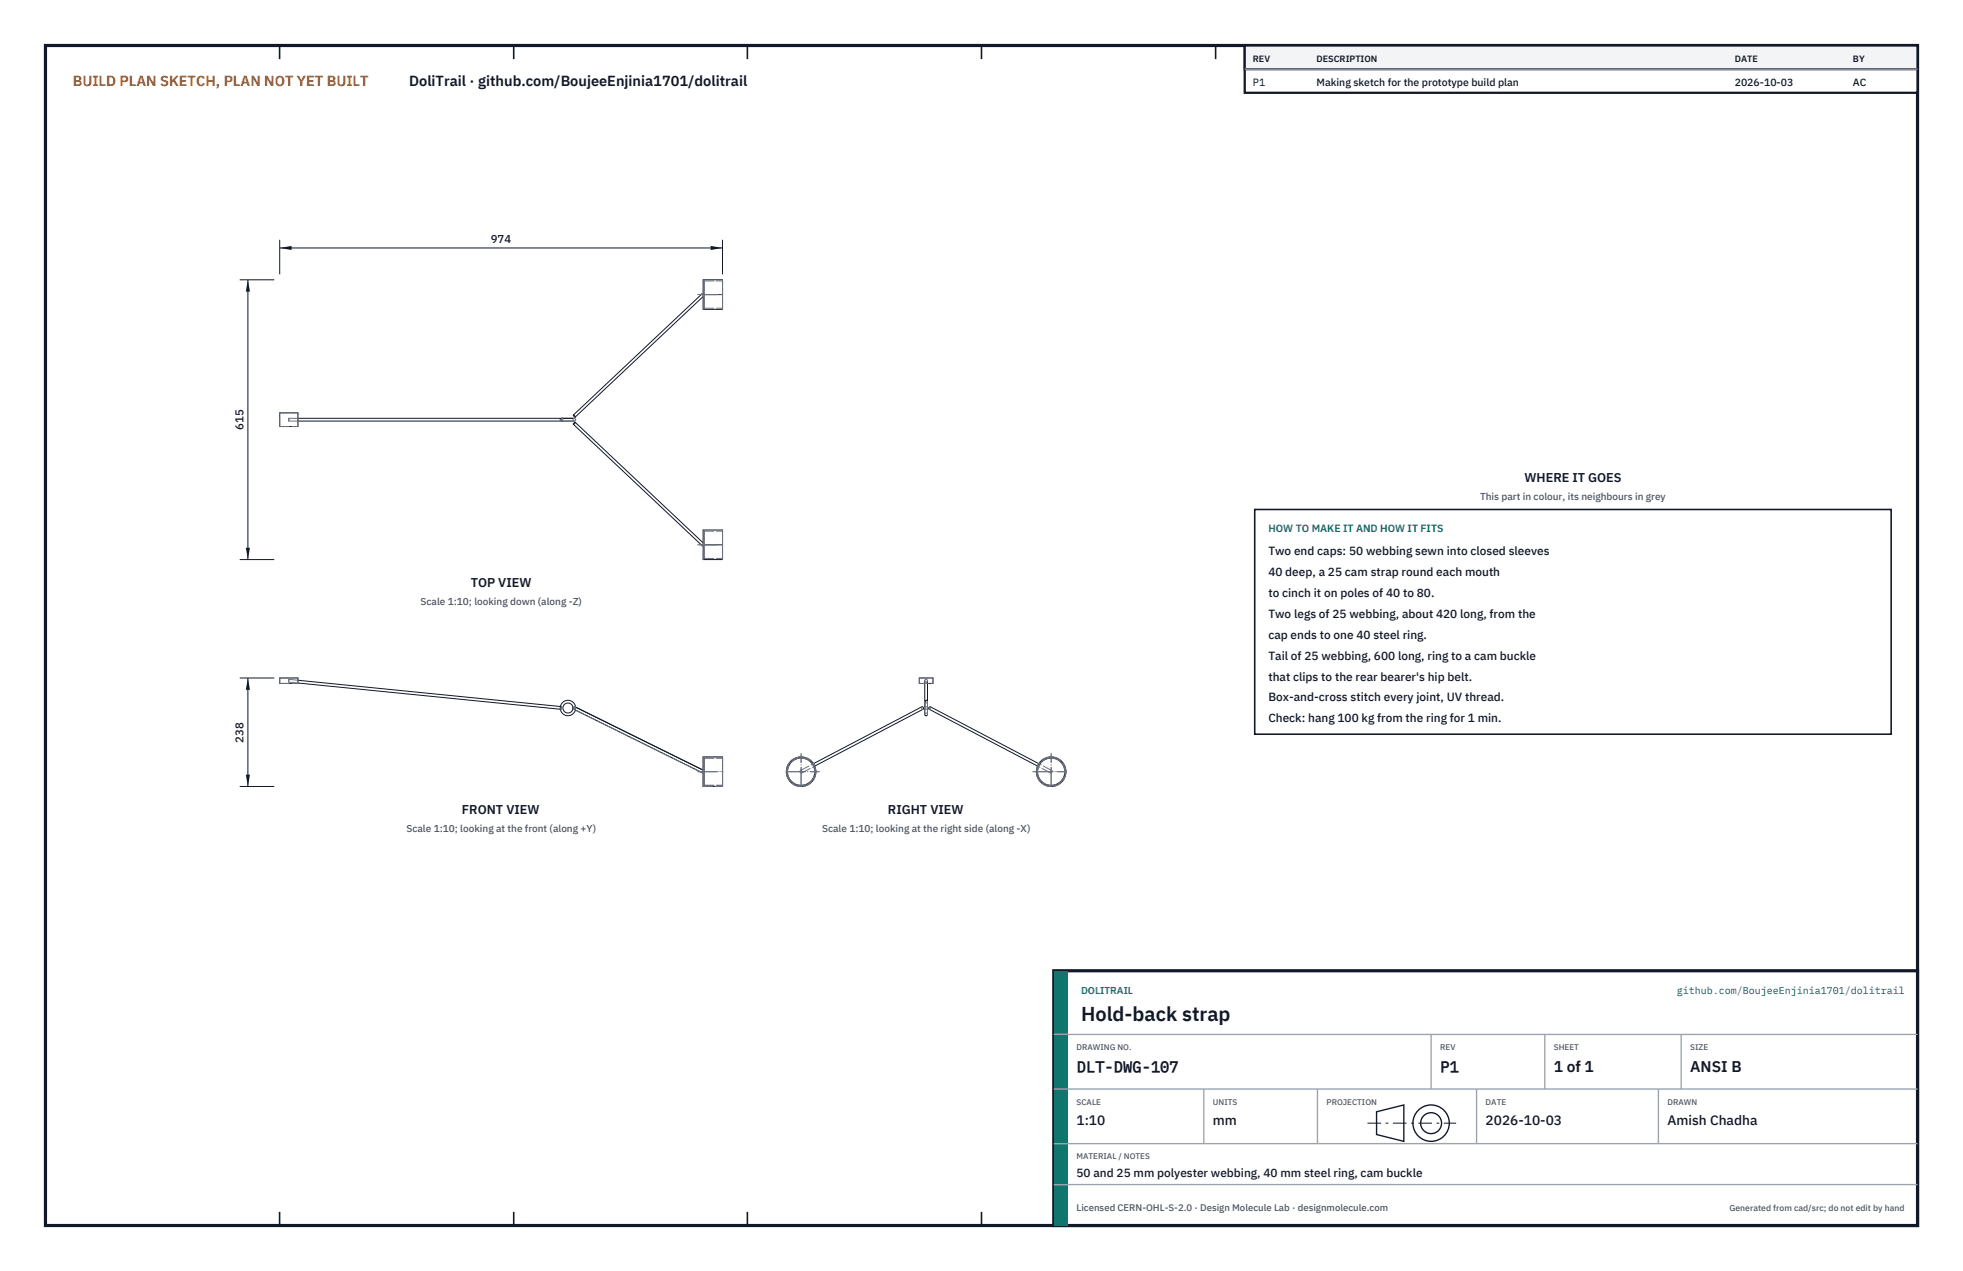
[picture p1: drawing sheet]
<svg xmlns="http://www.w3.org/2000/svg" width="432mm" height="279mm" viewBox="0 0 432 279" stroke-linecap="round" stroke-linejoin="round" font-family="sans-serif">
<defs><g id="words">
<text font-size="4.4" fill="#111827" x="237.8" y="224.4">Hold-back strap</text>
<g font-size="3.4" fill="#111827">
<text x="236.8" y="235.6">DLT-DWG-107</text>
<text x="316.8" y="235.6">P1</text>
<text x="341.8" y="235.6">1 of 1</text>
<text x="371.8" y="235.6">ANSI B</text>
</g>
<text font-size="3.2" fill="#b45309" x="16" y="19">BUILD PLAN SKETCH, PLAN NOT YET BUILT</text>
<text font-size="3.2" fill="#111827" x="90" y="19">DoliTrail · github.com/BoujeeEnjinia1701/dolitrail</text>
<g font-size="3" fill="#111827">
<text x="236.8" y="247.2">1:10</text>
<text x="266.8" y="247.2">mm</text>
<text x="326.8" y="247.2">2026-10-03</text>
<text x="366.8" y="247.2">Amish Chadha</text>
</g>
<g font-size="2.8" fill="#111827">
<text x="335.3" y="106">WHERE IT GOES</text>
<text x="103.5" y="129">TOP VIEW</text>
<text x="101.6" y="178.9">FRONT VIEW</text>
<text x="195.3" y="178.9">RIGHT VIEW</text>
</g>
<g font-size="2.6" fill="#111827">
<text x="279" y="122">Two end caps: 50 webbing sewn into closed sleeves</text>
<text x="279" y="126.6">40 deep, a 25 cam strap round each mouth</text>
<text x="279" y="131.2">to cinch it on poles of 40 to 80.</text>
<text x="279" y="135.8">Two legs of 25 webbing, about 420 long, from the</text>
<text x="279" y="140.4">cap ends to one 40 steel ring.</text>
<text x="279" y="145">Tail of 25 webbing, 600 long, ring to a cam buckle</text>
<text x="279" y="149.6">that clips to the rear bearer's hip belt.</text>
<text x="279" y="154.2">Box-and-cross stitch every joint, UV thread.</text>
<text x="279" y="158.8">Check: hang 100 kg from the ring for 1 min.</text>
<text x="236.8" y="258.8">50 and 25 mm polyester webbing, 40 mm steel ring, cam buckle</text>
</g>
<g font-size="2.5" fill="#111827">
<text x="108" y="53.5">974</text>
<text x="53.5" y="94.5" transform="rotate(-90 53.5 94.5)">615</text>
<text x="53.5" y="163.2" transform="rotate(-90 53.5 163.2)">238</text>
</g>
<g font-size="2.3" fill="#111827">
<text x="275.6" y="18.8">P1</text>
<text x="289.6" y="18.8">Making sketch for the prototype build plan</text>
<text x="381.6" y="18.8">2026-10-03</text>
<text x="407.6" y="18.8">AC</text>
</g>
<text font-size="2.3" fill="#0f766e" x="279" y="117">HOW TO MAKE IT AND HOW IT FITS</text>
<g font-size="2.2" fill="#4b5563">
<text x="325.6" y="110">This part in colour, its neighbours in grey</text>
<text x="92.5" y="133">Scale 1:10; looking down (along -Z)</text>
<text x="89.4" y="182.9">Scale 1:10; looking at the front (along +Y)</text>
<text x="180.8" y="182.9">Scale 1:10; looking at the right side (along -X)</text>
</g>
<g font-size="2.2" fill="#0f766e">
<text x="237.8" y="218.4">DOLITRAIL</text>
<text x="368.8" y="218.4">github.com/BoujeeEnjinia1701/dolitrail</text>
</g>
<text font-size="2.1" fill="#4b5563" x="236.8" y="266.2">Licensed CERN-OHL-S-2.0 · Design Molecule Lab · designmolecule.com</text>
<g font-size="2" fill="#111827">
<text x="275.6" y="13.6">REV</text>
<text x="289.6" y="13.6">DESCRIPTION</text>
<text x="381.6" y="13.6">DATE</text>
<text x="407.6" y="13.6">BY</text>
</g>
<text font-size="1.9" fill="#4b5563" x="380.4" y="266.2">Generated from cad/src; do not edit by hand</text>
<g font-size="1.8" fill="#4b5563">
<text x="236.8" y="230.8">DRAWING NO.</text>
<text x="316.8" y="230.8">REV</text>
<text x="341.8" y="230.8">SHEET</text>
<text x="371.8" y="230.8">SIZE</text>
<text x="236.8" y="242.8">SCALE</text>
<text x="266.8" y="242.8">UNITS</text>
<text x="291.8" y="242.8">PROJECTION</text>
<text x="326.8" y="242.8">DATE</text>
<text x="366.8" y="242.8">DRAWN</text>
<text x="236.8" y="254.8">MATERIAL / NOTES</text>
</g>
</g></defs>
<path d="M10 10h411.8v259.4h-411.8z" fill="none" stroke="#111827" stroke-width=".7" stroke-linecap="butt"/>
<g fill="none" stroke="#111827" stroke-width=".35">
<path d="M61.5 10v3M113 10v3M164.4 10v3M215.9 10v3M267.4 10v3M318.9 10v3M370.3 10v3M61.5 266.4v3M113 266.4v3M164.4 266.4v3M215.9 266.4v3M267.4 266.4v3"/>
<path d="M318.9 266.4v3M370.3 266.4v3"/>
</g>
<g fill="none" stroke="#111727" stroke-width=".22">
<path d="M154.7 64.6l-.2-.1-28.4 26.7M154.7 61.5h4.2v6.5h-4.2zM154.7 64.8h4.2M154.7 65.2l-28.2 26.5M61.5 90.8h4v3h-4zM65.5 92h58M65.5 92.6h58M123.5 92v.6M123.5 92l-.3 .3M123.5 92.6h2.8M123.5 92.6h.1M123.5 92h2.8z"/>
<path d="M123.5 92h.1M126.1 91.2l.4 .5M126.1 93.3l28.4 26.7 .2-.1M126.5 92.8l-.4 .5M126.5 92.8l28.2 26.5M154.7 116.5h4.2v6.5h-4.2zM154.7 119.8h4.2M61.5 149h4v1.2h-4zM65.5 150.1l57.8 5.8M65.5 149.5l58.1 5.8M126.6 155.4a1.7 1.7 0 0 0-2.5-1.2 1.7 1.7 0 0 0-.2 2.8 1.7 1.7 0 0 0 2.7-.9M203.4 154.2a.3 .3 0 0 1 .3-.3 .3 .3 0 0 1 .3 .3"/>
<path d="M203.4 154.2v1.4M203.4 154.2h.1M203.4 150.2h-1.2v-1.2h3v1.2h-1.2M203.4 149.6v6M204 154.2v2.5a.38 .38 0 0 1 0 .5 .38 .38 0 0 1-.5 0 .38 .38 0 0 1-.1-.5v-1.1M204 149.6v4.6M154.7 169.3l-28.2-13.9-.3 .1v.4l28.3 14M154.7 169.4l-.2 .2v.3M154.7 169.9h-.2M154.7 166.4h4.2v6.5h-4.2zM178.9 167.9l23.9-12.5a.32 .32 0 0 1 .3 .1 .32 .32 0 0 1 0 .4l-23.9 12.5M228.5 167.9l-23.8-12.5-.3 .1v.4l23.8 12.5"/>
<circle cx="124.9" cy="155.6" r="1.1"/>
<circle cx="176.2" cy="169.6" r="3.3"/>
<circle cx="176.2" cy="169.6" r="3"/>
<circle cx="231.2" cy="169.6" r="3.3"/>
<circle cx="231.2" cy="169.6" r="3"/>
</g>
<g fill="none" stroke="#6a7180" stroke-width=".22" stroke-dasharray="2.1 .5">
<path d="M154.5 64.5l.4 .5M154.7 68v-6.5M154.9 65l-.2 .2M154.9 65l-.2-.4M154.9 64.8v3M154.9 67.8v-6M154.9 61.8v3M154.9 67.8h4M154.9 61.8h4M158.9 68v-6.5M158.9 64.8v3M158.9 67.8v-6"/>
<path d="M158.9 61.8v3M61.5 93.8v-3M61.5 93.8h4M61.5 90.8h4M63.5 92.3v.3M63.5 92.6v-.6M63.5 92v.3M65.5 93.8v-3M65.5 92h-2M65.5 92.6h-2M123.2 92.3l.3 .3M123.5 92.3v.3"/>
<path d="M123.5 92v.3M123.5 92.6h2.8M123.5 92a.3 .3 0 0 1 .3 .3 .3 .3 0 0 1-.3 .3M126.1 92h.4v.5h-.4zM154.7 119.9l.2-.4M154.9 119.5l-.4 .5M154.9 119.5l-.2-.2M154.9 119.8v3M154.9 116.8v3M154.9 116.8h4M158.9 119.8v3M158.9 116.8v3"/>
<path d="M154.7 123v-6.5M154.9 122.8v-6M154.9 122.8h4M158.9 123v-6.5M158.9 122.8v-6M61.5 150.2v-1.2M61.5 150.2h4M61.5 149h4M63.5 149.9l.1-.6M63.6 149.3l-.1 .6M65.5 150.1l-2-.2M65.5 150.2v-1.2"/>
<path d="M65.5 149.5l-1.9-.2M123.5 155.9h-.2M123.5 155.9l.1-.6M123.6 155.3l-.1 .6M126.2 155.9l.3-.3M126.5 155.4l-.3 .2v.3M126.5 155.4v.3l-.3 .2M126.5 155.6v-.2M126.6 156.1v-.5M126.6 155.4h-.1M126.6 155.6v-.2M202.2 150.2v-1.2"/>
<path d="M202.2 149h3M202.2 150.2h3M202.7 155.6l.1-.2M203.1 155.9l-.4-.3M203.4 149.6l.3-.3 .3 .3M203.4 155.6l.3-.3 .3 .3M203.4 150.2h.6M203.4 154.2v2.8M203.4 157a.3 .3 0 0 1 .3-.3 .3 .3 0 0 1 .3 .3M203.7 149.9l-.3-.3M203.7 155.9l-.3-.3M204 149.6l-.3 .3"/>
<path d="M204 155.6l-.3 .3M204 154.2a.3 .3 0 0 1-.3 .3 .3 .3 0 0 1-.3-.3M204 157v-2.8M204 155.6v-1.4M204.7 155.4v.3l-.3 .2M205.2 150.2v-1.2M154.5 169.9l.4-.3M154.5 169.9l-28.3-14M154.7 166.4v6.5M154.7 172.9v-6.5M154.7 169.4h.1M154.7 172.9h4.2"/>
<path d="M154.8 169.4l-.3 .2v.3M154.8 169.4l.1 .2-.2 .3M154.8 169.4l-.1-.1M154.9 169.6l-.1-.2M154.9 166.6h4M154.9 166.6v6M154.9 172.6v-6M154.9 172.6h4M158.9 166.4v6.5M158.9 172.9v-6.5M158.9 166.4h-4.2M158.9 166.6v6"/>
<path d="M158.9 172.6v-6M176 169.6l.1-.2M176.1 169.4a.32 .32 0 0 1 .3 .1 .32 .32 0 0 1 0 .4M176.1 169.4l2.8-1.5M176.4 169.9l-.4-.3M176.4 169.9l2.8-1.5M231 169.6l.4-.2M231.1 169.9l-.1-.3M231.1 169.9l-2.9-1.5M231.4 169.4v.3l-.3 .2M231.4 169.4l-2.9-1.5"/>
<circle cx="176.2" cy="169.6" r="3.3"/>
<circle cx="176.2" cy="169.6" r="3"/>
<circle cx="231.2" cy="169.6" r="3.3"/>
<circle cx="231.2" cy="169.6" r="3"/>
</g>
<g fill="none" stroke="#6a7180" stroke-width=".22" stroke-dasharray="4.2 .5 0 .5">
<path d="M153.5 64.8h5.4M153.8 64.8h5.1M153.5 119.8h5.4M153.8 119.8h5.1M153.5 169.6h5.4M153.8 169.6h5.1M173 169.6h7M173 169.6h7.3M176.2 172.9v-7M176.2 172.9v-7.3M227.2 169.6h7.3M227.5 169.6h7"/>
<path d="M231.2 172.9v-7M231.2 172.9v-7.3"/>
</g>
<path d="M61.5 52.7v7.6M61.5 54.5h97.4M158.9 52.7v7.6" fill="none" stroke="#111827" stroke-width=".22"/>
<path d="M61.5 54.5l2.6-.4v.9zM156.3 54.1v.9l2.6-.5z" fill="#111827"/>
<path d="M52.7 61.5h7.6M54.5 61.5v61.5M52.7 123h7.6" fill="none" stroke="#111827" stroke-width=".22"/>
<path d="M54.5 61.5l-.4 2.6h.9zM54.1 120.4h.9l-.5 2.6z" fill="#111827"/>
<path d="M52.7 149h7.6M54.5 149v23.9M52.7 172.9h7.6" fill="none" stroke="#111827" stroke-width=".22"/>
<path d="M54.5 149l-.4 2.6h.9zM54.1 170.3h.9l-.5 2.6z" fill="#111827"/>
<path d="M276 112h140v49.4h-140z" fill="#fff" stroke="#111827" stroke-width=".35"/>
<path d="M273.8 10h148v10.4h-148z" fill="#fff" stroke="#111827" stroke-width=".5"/>
<path d="M273.8 10h148v5.2h-148z" fill="#f3f4f6" stroke="#111827" stroke-width=".5"/>
<path d="M273.8 15.2h148" fill="none" stroke="#9ca3af" stroke-width=".3"/>
<path d="M231.8 213.4h190v56h-190z" fill="#fff" stroke="#111827" stroke-width=".7" stroke-linecap="butt"/>
<path d="M231.8 213.4h3v56h-3z" fill="#0f766e"/>
<path d="M231.8 227.4h190M231.8 239.4h190M264.8 239.4v12M289.8 239.4v12M314.8 227.4v12M324.8 239.4v12M339.8 227.4v12M364.8 239.4v12M369.8 227.4v12M231.8 251.4h190M231.8 260.4h190" fill="none" stroke="#9ca3af" stroke-width=".3"/>
<g fill="none" stroke="#111827" stroke-width=".3">
<path d="M302.8 244.4l6-1.5v8l-6-1.5z"/>
<circle cx="314.8" cy="246.9" r="4"/>
<circle cx="314.8" cy="246.9" r="2.3"/>
</g>
<path d="M300.8 246.9h19.5" fill="none" stroke="#111827" stroke-width=".22" stroke-dasharray="3 1 .6 1" stroke-linecap="butt"/>
<use href="#words"/>
</svg>
